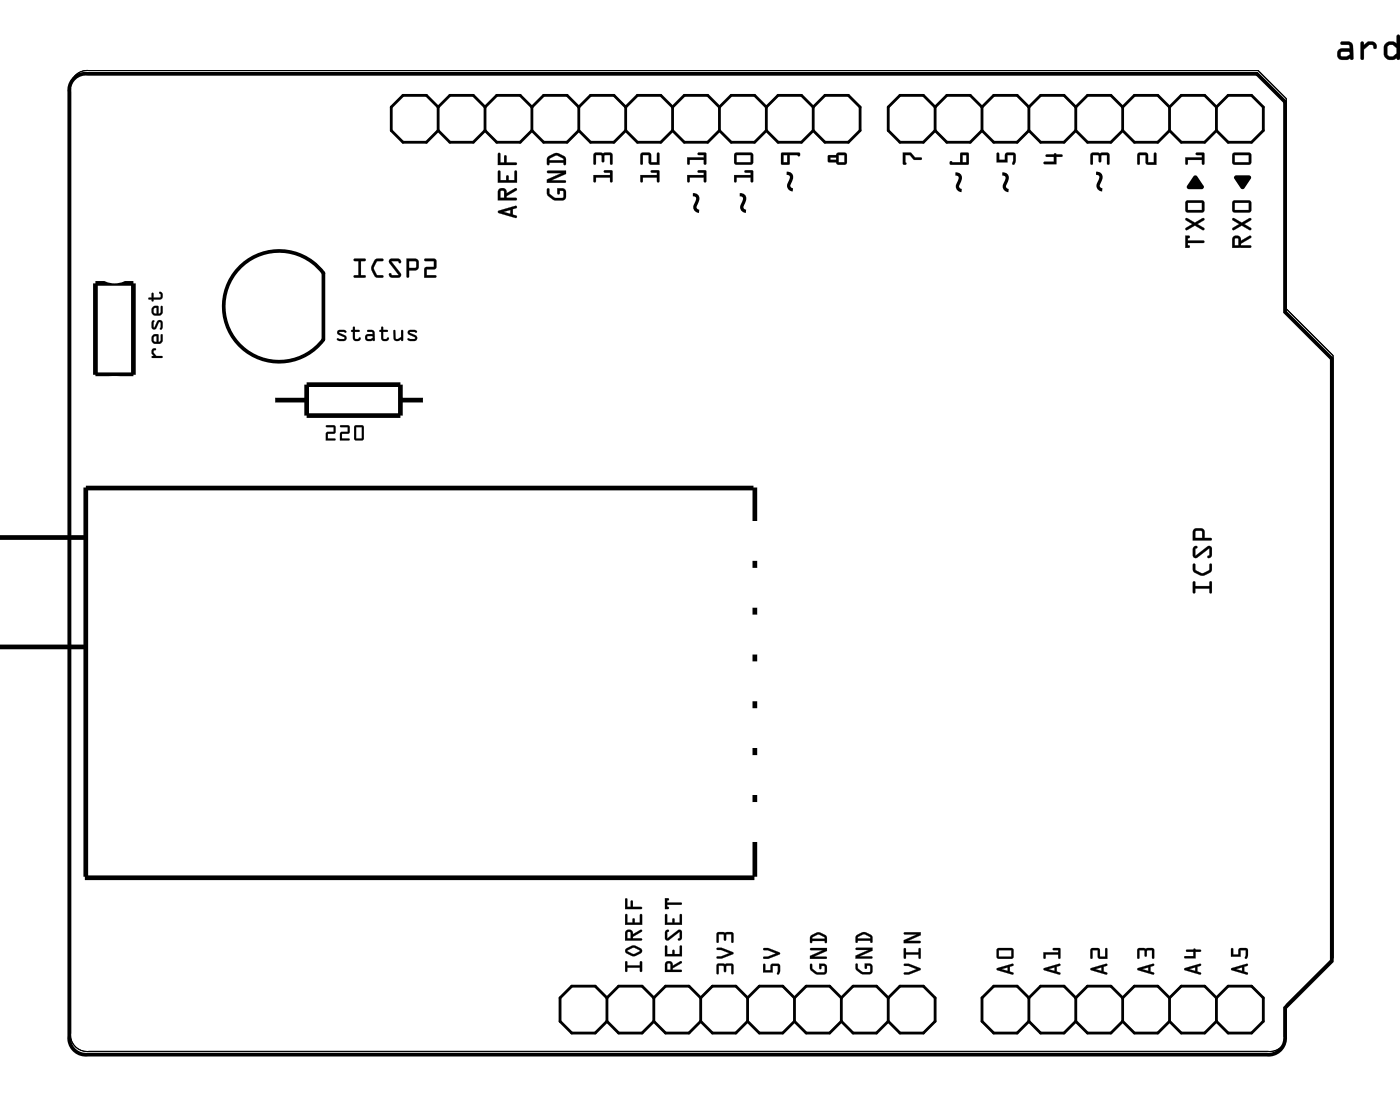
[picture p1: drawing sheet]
<svg xmlns="http://www.w3.org/2000/svg" width="76mm" height="61mm" viewBox="0 0 76 61" stroke-linecap="round" stroke-linejoin="round" font-family="sans-serif">
<path d="M4 4.2a.9 .9 0 0 1 .8-.4h63.4l1.5 1.5v11.4l2.5 2.6v32.6l-2.5 2.5v1.6a.9 .9 0 0 1-1 1h-63.9a.9 .9 0 0 1-1-1v-51.2l.1-.3z" fill="none" stroke="#000" stroke-width=".05"/>
<g fill="#000">
<path d="M48.9 8.3h.4l.3 .2h.3v.1l-.4 .1-.2-.3h-.3l.1 .5h-.1zM54 8.3h.1v.4h.3l.1-.4h.4l.1 .4a.11 .11 0 0 1 0 .2 .11 .11 0 0 1-.2-.1l.1-.4h-.3v.4h-.6zM56.7 8.4l.5-.1 .4 .1-.4 .1v.4h-.6v-.1h.5v-.3h-.4zM59.1 8.3h.9l.1 .1v.5h-.1v-.5h-.3l-.1 .4-.1-.4h-.3v.5h-.1zM61.7 8.3h.4l.1 .1v.4h.3v-.5h.1v.6h-.5v-.5h-.4v.5zM64.7 9.5h.2l.3 .6v.1h-.9zM64.2 8.5h.9v-.1h-.3v-.1h.4v.6h-.1v-.2h-.7l-.1 .2zM66.9 9.5h.8l.1 .1-.5 .6-.4-.5z"/>
<path d="M8.3 18.9h.2l-.2 .2 .2 .2h.3v.1h-.6l.1-.1-.1-.2zM8.3 18.2l.3-.1v.4l.1-.1v-.3h.1v.4l-.2 .1h-.3l-.1-.2zM8.3 18.2v.3h.2v-.3zM8.3 17.4h.1l-.1 .3 .2-.3a.16 .16 0 0 1 .2-.1 .16 .16 0 0 1 .1 .2v.3h-.1v-.3l-.2 .3a.14 .14 0 0 1-.2 0 .14 .14 0 0 1-.1-.1zM8.3 16.6h.3v.4l.1-.1v-.3h.1v.4l-.2 .1h-.3l-.1-.2zM8.3 16.7v.2l.2 .1v-.3zM8.2 15.9h.1v.2h.4v-.3a.21 .21 0 0 1 .1 .2 .21 .21 0 0 1-.1 .2h-.4v.1l-.1-.1h-.2l.1-.1h.1z"/>
<path d="M8.3 18.9h.1l-.1 .2 .2 .2h.3v.1h-.6v-.1h.1l-.1-.2zM8.3 18.9l-.1 .3 .1 .1-.1 .1h.6v-.1h-.3l-.2-.2 .1-.2zM8.3 18.2l.3-.1v.4l.1-.1v-.3h.1v.4l-.2 .1h-.3l-.1-.2zM8.3 18.2l-.1 .2 .1 .2h.3l.2-.1v-.4h-.1v.4h-.1v-.4zM8.4 18.2l-.1 .3h.2v-.3zM8.3 18.2h.2v.3h-.2zM8.3 17.4h.1l-.1 .3 .2-.3a.17 .17 0 0 1 .2-.1 .17 .17 0 0 1 .1 .2l-.1 .4v-.1v-.3l-.2 .3h-.2l-.1-.1zM8.3 17.4l-.1 .3a.13 .13 0 0 0 .1 .1 .13 .13 0 0 0 .2 0l.2-.4v.4h.1v-.4h-.2l-.2 .4v-.4zM8.3 16.6h.3v.4l.1-.1v-.3h.1v.4l-.2 .1h-.3l-.1-.2zM8.3 16.6l-.1 .3 .1 .2h.3l.2-.1v-.4h-.1v.3l-.1 .1v-.4zM8.4 16.7l-.1 .2 .2 .1v-.3zM8.3 16.7h.2v.3l-.2-.1zM8.2 15.9h.1v.2h.4v-.1l-.1-.1 .1-.1a.22 .22 0 0 1 .1 .2 .22 .22 0 0 1-.1 .2h-.4v.1l-.1-.1h-.2l.1-.1h.1zM8.2 15.9v.2h-.1v.1h.1l.1 .1v-.1h.4a.22 .22 0 0 0 .1-.2 .22 .22 0 0 0-.1-.2v.3h-.4v-.2z"/>
<path d="M18.3 17.9h.4v.1h-.3l.3 .2a.17 .17 0 0 1 .1 .1 .17 .17 0 0 1-.2 .2l-.3-.1v-.1h.4l-.4-.2zM18.3 17.9v.2l.4 .2h-.4v.1h.4v-.2l-.3-.2h.3l.1-.1zM19.1 17.7h.1v.2h.3l-.3 .1v.3l.2 .1 .1-.1a.22 .22 0 0 1-.2 .2 .22 .22 0 0 1-.2-.2v-.3l-.1-.1h.1zM19.1 17.7v.2h-.1l.1 .1v.3a.22 .22 0 0 0 .2 .2 .22 .22 0 0 0 .2-.2h-.3v-.3l.3-.1h-.3v-.2zM19.9 17.9h.3l.1 .1v.5h-.4a.2 .2 0 0 1-.1-.2 .2 .2 0 0 1 .1-.2h.3v-.1h-.3zM19.9 17.9v.1h.3v.1h-.3a.19 .19 0 0 0-.1 .2 .19 .19 0 0 0 .1 .2h.4v-.5l-.1-.1zM19.9 18.2v.2l.3-.1v-.1zM19.9 18.2h.3v.1l-.3 .1zM20.7 17.7h.1v.2h.2l-.2 .1v.3l.1 .1 .1-.1h.1a.22 .22 0 0 1-.2 .2 .22 .22 0 0 1-.3-.2l.1-.3-.2-.1h.2zM20.7 17.7v.2h-.1l.1 .1v.3a.22 .22 0 0 0 .2 .2 .22 .22 0 0 0 .2-.2h-.3v-.3l.2-.1h-.2l-.1-.2zM21.3 17.9h.1v.4l.2 .1 .1-.1v-.4h.1v.6l-.1-.1a.24 .24 0 0 1-.4-.1zM21.3 17.9l.1 .5 .2 .1 .1-.1 .1 .1v-.6h-.1v.4l-.2 .1-.1-.5zM22.1 17.9h.4l.1 .1h-.4l.3 .2a.17 .17 0 0 1 .1 .1 .17 .17 0 0 1-.2 .2l-.3-.1v-.1h.4l-.4-.2zM22.1 17.9v.2l.4 .2h-.4v.1h.5v-.2l-.4-.2h.3l.1-.1z"/>
<path d="M18.3 17.9h.4v.1h-.3l.3 .2a.16 .16 0 0 1 .1 .1 .16 .16 0 0 1-.2 .2l-.3-.1v-.1h.4l-.4-.2zM19.1 17.7h.1v.2h.3l-.3 .1v.4l.3-.1a.21 .21 0 0 1-.2 .2 .21 .21 0 0 1-.2-.2v-.3l-.1-.1h.1zM19.9 17.9h.3l.1 .1v.5h-.4a.19 .19 0 0 1-.1-.2 .19 .19 0 0 1 .1-.2h.3v-.1h-.3zM19.9 18.2v.2l.3-.1v-.1zM20.7 17.7h.1v.2h.2l-.2 .1v.4l.3-.1a.21 .21 0 0 1-.2 .2 .21 .21 0 0 1-.2-.2v-.3l-.2-.1h.2zM21.3 17.9h.1l.1 .5 .2-.1v-.4h.1v.6l-.1-.1a.23 .23 0 0 1-.2 .1 .23 .23 0 0 1-.2-.2zM22.1 17.9h.4l.1 .1h-.4l.3 .2a.16 .16 0 0 1 .1 .1 .16 .16 0 0 1-.2 .2l-.3-.1v-.1h.4l-.4-.2z"/>
<path d="M19.2 14l.6 .1h-.2v.8h.2v.1h-.6v-.1h.2v-.8h-.2zM19.2 14v.1h.2v.8h-.2v.1h.6v-.1h-.3v-.8h.3zM20.3 14.1l.2-.1 .3 .1h-.1l-.3 .1-.1 .3 .1 .4h.3v.1h-.4l-.2-.3v-.2zM20.3 14.1l-.2 .4a.48 .48 0 0 0 .6 .5v-.1h-.3l-.2-.4 .2-.4h.3h.1zM21.1 14.1l.4-.1 .2 .1v.2l-.1-.1h-.4l.5 .6-.1 .2-.4 .1-.1-.2v-.1l.1 .1h.4l-.5-.6zM21.1 14.1v.2l.5 .6h-.4l-.1-.1v.1l.1 .1h.4l.1-.2-.5-.6 .3-.1 .2 .2v-.2l-.2-.1zM22 14h.6l.1 .2-.1 .4-.4 .1v.3l-.1 .1-.1-.1zM22 14l.1 1 .1-.4h.4l.1-.4-.1-.2zM22.2 14.1v.4h.3v-.3zM22.2 14.1l.3 .1v.3h-.3zM23 14h.5l.1 .1v.5h-.5v.3h.5v.1l-.6 .1v-.6h.5v-.4h-.5zM23 14v.1h.5v.4h-.5v.5h.6v-.1h-.5v-.3l.5-.1v-.4l-.1-.1z"/>
<path d="M19.2 14l.6 .1h-.2v.8h.2v.1h-.6v-.1h.2v-.8h-.2zM20.3 14.1h.5h-.1l-.3 .1-.2 .3 .2 .4h.3v.1a.47 .47 0 0 1-.6-.5zM21.1 14.1l.4-.1 .2 .1v.2l-.1-.2-.4 .1 .5 .6-.1 .2h-.4l-.1-.1v-.1l.1 .1h.4l-.5-.6zM22 14h.6l.1 .2-.1 .4-.4 .1-.1 .3h-.1zM22.2 14.1v.4h.3v-.3zM23 14h.5l.1 .1v.5h-.5v.3h.5v.1h-.6v-.5h.5v-.4h-.5z"/>
<path d="M27 11.4l1-.3v.2h-.2v.3l.2 .1v.1h-.1l-.9-.3zM27 11.4v.1l1 .3-.2-.2v-.3h.2l-.1-.2zM27.3 11.5l.3 .1v-.2zM27.3 11.5l.4-.1v.2zM27 10.2a.25 .25 0 0 1 .3 0 .25 .25 0 0 1 .1 .3l.6-.3v.1l-.6 .3v.1h.5l.1 .1-1 .1zM27 10.3v.6l1-.1-.1-.1h-.5v-.1l.6-.3v-.1l-.6 .3a.24 .24 0 0 0-.1-.3 .24 .24 0 0 0-.3 .1zM27.1 10.4v.3h.2v-.3zM27.1 10.3l.2 .1v.3h-.2zM27 9.3h.1v.5h.3l.1-.3 .1 .3h.3v-.5l.1-.1v.7h-1zM27 9.3v.6h1v-.7l-.1 .1v.5h-.3l-.1-.3-.1 .3h-.3v-.5zM27 8.3h.1v.5h.2l.1-.4 .1 .1-.1 .3h.5l.1 .1h-1zM27 8.3v.6h1l-.1-.1h-.5v-.4l-.1 .4h-.2v-.5z"/>
<path d="M27 11.4l1-.2v.1h-.2v.3l.2 .2-1-.3zM27.3 11.5l.3 .1v-.2zM27 10.3a.24 .24 0 0 1 .3-.1 .24 .24 0 0 1 .1 .3l.6-.3v.1l-.6 .3v.1h.5l.1 .1-1 .1zM27.1 10.3v.4h.2v-.3zM27 9.3h.1v.5h.3l.1-.3 .1 .3h.3v-.5l.1-.1v.7h-1zM27 8.3h.1v.5h.2l.1-.4v.4h.5l.1 .1h-1z"/>
<path d="M29.7 10.2h.1v.3l.3 .2h.4v-.4h-.2v.2h-.1v-.3l.4 .1 .1 .4-.2 .1a.65 .65 0 0 1-.9-.5zM29.7 9.3l1-.1v.2l-.8 .4h.7l.1 .1h-1.1v-.2l.8-.3h-.7zM29.7 8.5a.61 .61 0 0 1 .9 0l.1 .4h-.1l-.1-.1h-.7l-.1 .1zM29.8 8.6v.1h.7v-.1l-.4-.2z"/>
<path d="M29.6 10.2h.1l.1 .3 .2 .2h.5v-.3l-.2-.1v.2h-.1v-.3h.3l.2 .1v.4l-.2 .2h-.5l-.4-.3zM29.7 10.2v.4a.68 .68 0 0 0 .9 .1v-.4l-.1-.1h-.3v.3l.1-.2 .2 .1v.3h-.5l-.2-.2v-.3zM29.6 9.3l1.1-.1v.2l-.8 .4h.7l.1 .1h-1.1v-.2l.8-.3h-.7zM29.7 9.3v.1h.7l-.8 .3v.2h1.1l-.1-.1h-.7l.8-.4v-.2zM29.7 8.5l.4-.2h.2l.3 .2 .1 .4h-.2v-.1h-.7l-.1 .1-.1-.3zM29.7 8.5v.4l.1-.1h.7l.1 .1h.1l-.1-.4-.3-.2h-.3zM29.8 8.6v.1h.7v-.1l-.4-.2zM29.8 8.6l.3-.2 .4 .2v.1h-.7z"/>
<path d="M32.2 9.5h.9v-.1h-.3l-.1-.1 .4-.1 .1 .6h-.1v-.2h-.8v.2l-.1 .1zM32.2 8.3h.9l.1 .1v.5h-.1v-.5h-.3l-.1 .4-.1-.4h-.3v.5h-.1z"/>
<path d="M32.1 9.5h1v-.1h-.3l-.1-.1 .4-.1 .1 .6h-.2l.1-.2h-.8v.2l-.1 .1zM32.2 9.5v.4l.1-.1v-.2h.8v.2h.1l-.1-.6-.4 .1h.1h.3v.2zM32.2 8.3h.9l.1 .1v.5h-.2l.1-.5h-.3l-.1 .4-.1-.4h-.3v.5h-.1zM32.2 8.3v.6h.1v-.5h.3l.1 .4 .1-.4h.3v.5h.1v-.5l-.1-.1z"/>
<path d="M34.7 9.5h.9v-.1h-.3v-.1l.4-.1v.6h-.1v-.2h-.8v.2l-.1 .1zM34.7 8.3h.5l.1 .1v.4h.3v-.5h.1v.6h-.5l-.1-.5h-.3v.5h-.1z"/>
<path d="M34.7 9.5h.9v-.1h-.3v-.1l.4-.1v.6h-.1v-.2h-.8v.2l-.1 .1zM34.7 9.5v.4l.1-.1v-.2h.8v.2h.1v-.6l-.4 .1h.3v.2zM34.7 8.3h.5l.1 .1v.4h.3v-.5h.1v.6h-.5l-.1-.5h-.3v.5h-.1zM34.7 8.3v.6h.1v-.5h.3l.1 .5h.5v-.6h-.1v.5h-.3l-.1-.5z"/>
<path d="M37.2 9.5h.9v-.1h-.3v-.1l.4-.1 .1 .6h-.2v-.2h-.7v.2l-.1 .1zM37.2 8.5h.9v-.1h-.3v-.1h.4l.1 .6h-.2v-.2h-.7v.2h-.1z"/>
<path d="M37.2 9.5h.9v-.1h-.3v-.1l.4-.1 .1 .6h-.2v-.2h-.7v.2l-.1 .1zM37.2 9.5l.1 .4 .1-.1v-.2h.7v.2h.2l-.1-.6-.4 .1h.3v.2zM37.2 8.5h.9v-.1h-.3v-.1h.4l.1 .6h-.2v-.2h-.7v.2h-.1zM37.2 8.5l.1 .4h.1v-.2h.7v.2h.2l-.1-.6h-.4v.1h.3v.1z"/>
<path d="M39.8 9.5h.9v-.1h-.3l-.1-.1 .5-.1v.6h-.1v-.2h-.8v.2l-.1 .1zM39.8 8.3h.9l.1 .1v.4l-.1 .1h-.8l-.1-.1zM39.9 8.4v.4h.8v-.4z"/>
<path d="M39.8 9.5h.9v-.1h-.3l-.1-.1 .5-.1v.6h-.1v-.2h-.8v.2l-.1 .1zM39.8 9.5v.4l.1-.1v-.2h.8v.2h.1v-.6l-.5 .1h.1h.3v.2zM39.8 8.3h.9l.1 .1v.4l-.1 .1h-.8l-.1-.1zM39.8 8.3v.5l.1 .1h.8l.1-.1v-.4l-.1-.1zM39.9 8.4v.4h.8v-.4zM39.9 8.4h.8v.4h-.8z"/>
<path d="M42.3 8.3h1v.1v.1l-.5-.1v.5h-.4h-.1zM42.4 8.4v.4h.2v-.4z"/>
<path d="M42.3 8.3h1l.1 .1-.1 .1-.1-.1h-.4v.5h-.4h-.1zM42.3 8.3l.1 .6h.4v-.5l.5 .1v-.1v-.1zM42.4 8.4v.4h.2v-.4zM42.4 8.4h.3v.4h-.3z"/>
<path d="M44.9 8.4h.4l.1-.1h.4l.1 .1v.4l-.5 .1-.1-.1h-.4zM45.4 8.4v.4h.3v-.4zM45 8.5v.2h.3v-.2z"/>
<path d="M44.9 8.4h.4l.1-.1h.4l.1 .1v.4l-.5 .1-.1-.1h-.4zM44.9 8.4v.4h.4l.1 .1 .5-.1v-.4l-.1-.1h-.4l-.1 .1zM45.4 8.4v.4h.3v-.4zM45.4 8.4h.4v.4h-.4zM45 8.5v.2h.3v-.2zM45 8.5h.3v.2h-.3z"/>
<path d="M48.9 8.3h.4l.3 .2h.3v.1l-.4 .1-.2-.3h-.3l.1 .5h-.1zM48.9 8.3l.1 .6h.1l-.1-.5h.3l.2 .3 .4-.1v-.1h-.3l-.3-.2z"/>
<path d="M51.5 8.7l.5 .1v-.5h.5l-.1 .6h-.9zM52.2 8.4v.4h.2v-.4z"/>
<path d="M51.5 8.7l.5 .1v-.5h.5l-.1 .6h-.9zM51.5 8.8v.1h.9l.1-.6h-.5v.5zM52.2 8.4v.4h.2v-.4zM52.1 8.4h.3v.4h-.3z"/>
<path d="M54 8.3h.1v.4h.3l.1-.4h.4l.1 .1v.5h-.2l.1-.5h-.3v.4h-.6zM54 8.3v.5h.6v-.4h.3l-.1 .4a.11 .11 0 0 0 .2 .1 .11 .11 0 0 0 0-.2l-.1-.4h-.4v.4h-.4v-.4z"/>
<path d="M56.7 8.4h.4l.1-.1 .4 .1-.4 .1v.4h-.6v-.1h.5v-.3h-.4zM56.7 8.4v.1h.4v.3h-.5v.1h.6v-.4l.4-.1-.4-.1z"/>
<path d="M59.1 8.3h.9l.1 .1v.5h-.1v-.5h-.3l-.1 .4-.1-.4h-.3v.5h-.1zM59.1 8.3v.6h.1v-.5h.3l.1 .4 .1-.4h.3v.5h.1v-.5l-.1-.1z"/>
<path d="M61.7 8.3h.4l.1 .1v.4h.3v-.5h.1l.1 .6h-.6v-.5h-.4l.1 .5h-.1zM61.7 8.3v.6v-.5h.4v.5h.5v-.6h-.1v.5h-.3l-.1-.5z"/>
<path d="M64.2 12.8h.3l-.1 .2h.8v.1l-.8 .1 .1 .2h-.3zM64.2 11.8l.5 .3 .5-.3v.1l-.3 .2 .3 .3-.1 .1-.4-.3-.4 .3v-.2l.3-.2-.3-.2zM64.3 10.9h.9l.1 .1-.1 .4-.1 .1h-.8l-.1-.1zM64.4 11v.4h.7v-.4z"/>
<path d="M64.2 12.8h.3l-.1 .2h.8l.1 .1-.9 .1 .1 .2h-.3zM64.2 12.8v.6h.3l-.2-.1v-.1l.9-.1v-.1h-.9v-.1l.2-.1zM64.2 11.8l.5 .3 .5-.3v.1l-.3 .2 .4 .3-.2 .1-.4-.3-.4 .3-.1-.2 .4-.2-.4-.2zM64.2 11.8l.1 .1 .3 .2-.3 .2v.2l.4-.3 .4 .3 .1-.1-.3-.3 .3-.2v-.1l-.5 .3zM64.3 10.9h.9l.1 .1-.1 .4-.1 .1h-.8l-.1-.1zM64.3 10.9l-.1 .5 .1 .1h.8l.1-.1v-.4v-.1zM64.4 11v.4h.7v-.4zM64.3 11h.8v.4h-.8z"/>
<path d="M64.2 8.5h.9v-.1h-.3v-.1h.4l.1 .6h-.2v-.2h-.7v.2h-.1zM64.2 8.5l.1 .4v-.2h.8v.2h.1v-.6h-.4v.1h.3v.1z"/>
<path d="M66.8 8.3h.9l.1 .1v.4l-.1 .1h-.9v-.1zM66.9 8.4v.4h.8v-.4z"/>
<path d="M66.8 8.3h.9l.1 .1v.4l-.1 .1h-.9v-.1zM66.8 8.3v.5v.1h.9l.1-.1v-.4l-.1-.1zM66.9 8.4v.4h.8v-.4zM66.9 8.4h.8v.4h-.8z"/>
<path d="M66.8 12.8a.24 .24 0 0 1 .3 0 .24 .24 0 0 1 .1 .2l.5-.2 .1 .1-.6 .3v.1h.5l.1 .1h-1zM66.9 12.9v.4h.2v-.4zM66.8 11.8l.5 .3 .4-.3 .1 .1-.4 .2 .4 .3-.1 .1-.4-.3-.5 .3v-.2l.3-.2-.3-.2zM66.8 10.9h.9l.1 .1v.4l-.1 .1h-.9v-.1zM66.9 11v.4h.8v-.4z"/>
<path d="M66.8 12.8a.25 .25 0 0 1 .3 0 .25 .25 0 0 1 .1 .2l.6-.2v.1l-.6 .3v.1h.5l.1 .1h-1zM66.8 12.8v.6h1l-.1-.1h-.5v-.1l.6-.3-.1-.1-.5 .3a.24 .24 0 0 0-.1-.3 .24 .24 0 0 0-.3 0zM66.9 12.9v.4h.2v-.4zM66.9 12.9h.2v.4h-.2zM66.8 11.8l.5 .3 .5-.3v.1l-.4 .2 .4 .3-.1 .1-.4-.3-.5 .3v-.2l.3-.2-.3-.2zM66.8 11.8v.1l.4 .2-.4 .2v.2l.5-.3 .4 .3 .1-.1-.4-.3 .4-.2-.1-.1-.4 .3zM66.8 10.9h.9l.1 .1v.4l-.1 .1h-.9v-.1zM66.8 10.9v.5v.1h.9l.1-.1v-.4l-.1-.1zM66.9 11v.4h.8v-.4zM66.9 11h.8v.4h-.8z"/>
<path d="M4 4.2l.3-.3 .4-.1h63.5l1.5 1.5v11.4l2.5 2.6v32.6l-2.5 2.5v1.6a.89 .89 0 0 1-1 1h-63.9a.89 .89 0 0 1-1-1v-51.2v-.3zM4 4.2l-.1 .3-.1 .3v51.4a.9 .9 0 0 0 1 .8h64.1a.9 .9 0 0 0 .8-1v-1.6l2.5-2.5v-32.6l-2.5-2.6v-11.4l-1.5-1.5h-63.4a.9 .9 0 0 0-.8 .4z"/>
<path d="M72.6 2.3l.4-.1 .2 .1 .1 .9a.09 .09 0 0 1-.1 .1 .09 .09 0 0 1-.1-.1l-.4 .1a.32 .32 0 0 1-.3-.4 .32 .32 0 0 1 .3-.3h.4v-.2h-.4zM72.7 2.3v.1l.4 .1v.1h-.4a.31 .31 0 0 0-.2 .3 .31 .31 0 0 0 .2 .3l.5-.1 .1 .1v-.7l-.2-.2zM72.7 2.8v.3h.2l.2-.1v-.2zM72.6 2.8h.5v.2l-.2 .1h-.2zM73.7 2.3h.2v.1l.2-.1a.33 .33 0 0 1 .3 0 .33 .33 0 0 1 .2 .3 .14 .14 0 0 1-.2 0 .14 .14 0 0 1 0-.2h-.2l-.3 .3v.5a.1 .1 0 0 1-.1 .1 .1 .1 0 0 1-.1-.1zM73.7 2.3l.1 .9h.1v-.5l.3-.3h.2l.1 .2a.23 .23 0 0 0 0-.2 .23 .23 0 0 0-.2-.1h-.2l-.2 .2v-.2zM75.1 2.4l.2-.2 .4 .2v-.4a.1 .1 0 0 1 .1-.1 .1 .1 0 0 1 .1 .1v1.2a.11 .11 0 0 1-.2 .1 .1 .1 0 0 1 0-.2l-.3 .2-.3-.2-.1-.2zM75.1 2.3l-.1 .3 .1 .5 .2 .1h.2l.2-.1v.1h.1v-1.3h-.1v.5l-.2-.1zM75.2 2.5v.5l.1 .1 .2-.1 .2-.1-.1-.3-.1-.2zM75.2 2.5l.3-.1 .2 .2v.3l-.2 .2-.3-.1zM75.9 2.2v1.1zM75.9 2.3v.9zM75.9 2.2v1.1zM75.9 2.3v.9zM75.9 1.8v.3zM75.9 1.8v.2zM75.9 2.2v1.1zM75.9 2.3v.9zM75.9 2.2v1.1zM75.9 2.3v.9zM75.9 2.4v.7zM75.9 2.4v.7zM75.9 2.2v1.1zM75.9 2.3v.9zM75.9 2.2v1.1zM75.9 2.3v.9zM75.9 2.2v1.1zM75.9 2.3v.9zM75.9 2.4v.7zM75.9 2.4v.7z"/>
<path d="M72.6 2.3h.5l.2 .2v.7h-.2h-.4a.31 .31 0 0 1-.3-.3 .31 .31 0 0 1 .3-.3h.4v-.1l-.4-.1zM72.7 2.8v.3h.2l.2-.1v-.2zM73.7 2.3h.2v.1l.2-.1a.33 .33 0 0 1 .3 0 .33 .33 0 0 1 .2 .3 .12 .12 0 0 1-.2 0 .12 .12 0 0 1 0-.1l-.2-.1-.3 .3v.5h-.1zM75.1 2.4l.2-.1 .4 .1v-.5h.1v1.3h-.1v-.1l-.4 .1-.2-.1-.1-.2zM75.2 2.5v.5l.3 .1 .2-.2v-.3l-.2-.2zM75.9 2.3v.9zM75.9 2.3v.9zM75.9 1.8v.3zM75.9 2.3v.9zM75.9 2.3v.9zM75.9 2.4v.7zM75.9 2.3v.9zM75.9 2.3v.9zM75.9 2.3v.9zM75.9 2.4v.7z"/>
<path d="M17.7 23l.5 .1v.4h-.4v.3h.3v.1h-.5l.1-.5h.4v-.3h-.4zM17.7 23.1h.4v.3h-.4v.5h.4v-.1h-.3v-.3h.3l.1-.4zM18.4 23l.5 .1v.4h-.4v.3h.4v.1h-.5v-.5h.4v-.3h-.4zM18.4 23.1h.1h.3v.3h-.3l-.1 .5h.5v-.1h-.4v-.3h.4v-.4zM19.2 23.1l.4-.1 .1 .1v.7l-.1 .1-.4-.1zM19.2 23.1v.7h.4l.1-.7zM19.3 23.1v.7h.3v-.7zM19.3 23.1h.3v.7h-.3z"/>
<path d="M17.7 23.1h.5l-.1 .4h-.3v.3h.3v.1h-.4v-.5h.4v-.3h-.4zM18.4 23.1h.5v.4h-.4v.3h.4v.1h-.5l.1-.5h.3v-.3h-.3zM19.2 23.1h.5l-.1 .8-.4-.1zM19.3 23.1v.7h.3v-.7z"/>
<path d="M64.6 31.5h.2v.3h.7v-.3h.1l.1 .6h-.2v-.2h-.7v.2h-.1zM64.6 30.6h.2v.3l.3 .2 .4-.2v-.3h.2a.47 .47 0 0 1-.6 .6l-.4-.2zM64.7 29.6h.2l-.1 .2v.3l.6-.5h.2l.1 .1-.1 .4-.1 .1h-.1l.1-.1v-.4l-.6 .5h-.2l-.1-.1zM64.7 28.7l.4-.1 .1 .1 .1 .4 .3 .1h.1l-1.1 .1zM64.8 28.8v.3h.3v-.3z"/>
<path d="M64.6 31.5h.2v.3h.7v-.3h.1l.1 .6h-.2v-.2h-.7v.2h-.1zM64.6 31.5l.1 .6 .1-.2h.7v.2h.1v-.6h-.1v.3h-.7l-.1-.3zM64.6 30.5l.2 .1v.3l.3 .2 .4-.2v-.3l.1-.1 .1 .4-.3 .2-.3 .1-.5-.2zM64.6 30.6l.1 .4 .4 .2a.48 .48 0 0 0 .5-.6h-.1v.3l-.4 .2-.3-.2-.1-.3zM64.7 29.6h.2l-.1 .2v.3l.6-.5h.2l.1 .1-.1 .4-.1 .1h-.1l.1-.1v-.4l-.6 .5h-.2l-.1-.1zM64.7 29.6l-.1 .5 .1 .1h.2l.6-.5v.4l-.1 .1h.1l.1-.1v-.4v-.1h-.2l-.6 .5v-.3l.1-.2zM64.7 28.7l.4-.1 .2 .1v.4h.3l.1 .1-1.1 .1zM64.7 28.7l-.1 .6 1-.1h-.3l-.1-.5-.1-.1zM64.8 28.8v.3h.3v-.3zM64.8 28.8h.3v.4h-.3z"/>
<path d="M33.9 52.1h.1v.2h.7v-.2l.1 .5h-.1v-.2h-.7v.2l-.1 .1zM33.9 51.4l.5-.2 .3 .2 .1 .2-.5 .2-.4-.2zM34 51.5l.3 .2 .4-.2-.4-.2zM33.9 50.4a.22 .22 0 0 1 .3 0 .22 .22 0 0 1 .1 .2l.4-.2 .1 .1-.5 .3h.4l.1 .1-.9 .1zM34 50.5v.3h.2v-.3zM33.9 49.5l.1 .1v.4h.3v-.2l.1 .2h.3v-.4v-.1l.1 .6h-.9zM33.9 48.7h.1v.4h.2v-.3l.1 .3h.4l.1 .1-.9 .1z"/>
<path d="M33.9 52.1h.1v.2h.7v-.2h.1v.5h-.1v-.2h-.7v.2l-.1 .1zM33.9 52.1v.5l.1-.2h.7v.2h.1l-.1-.5v.2h-.7v-.2zM33.9 51.4l.5-.2 .3 .2 .1 .2-.3 .2h-.2l-.4-.2zM33.9 51.4v.2l.4 .2 .5-.2-.1-.2-.3-.2zM34 51.5l.3 .2 .4-.2-.4-.2zM34 51.5l.3-.2 .4 .2-.4 .2zM33.9 50.4a.22 .22 0 0 1 .3 0 .22 .22 0 0 1 .1 .2l.5-.2v.1l-.5 .3h.4l.1 .1-.9 .1zM33.9 50.4v.6l.9-.1-.1-.1h-.4l.5-.3-.1-.1-.4 .2a.21 .21 0 0 0-.1-.2 .21 .21 0 0 0-.3 0zM34 50.5v.3h.2v-.3zM34 50.5h.2v.3h-.2zM33.9 49.5l.1 .1v.4h.3v-.3l.1 .3h.3v-.4l.1-.1v.6h-.9zM33.9 49.5v.6h.9l-.1-.6v.1v.4h-.3l-.1-.2v.2h-.3v-.4zM33.9 48.7h.1v.4h.2v-.3l.1 .3h.4l.1 .1-.9 .1zM33.9 48.7v.6l.9-.1-.1-.1h-.4l-.1-.3v.3h-.2v-.4z"/>
<path d="M36.1 52.1a.22 .22 0 0 1 .2 0 .22 .22 0 0 1 .1 .2l.5-.2v.1l-.5 .3h.5v.1l-.9 .1zM36.2 52.2l-.1 .3h.2v-.3zM36 51.2l.1 .1v.4h.3l.1-.2v.2h.3v-.4l.1-.1v.6h-.9zM36.1 50.4h.1l-.1 .1 .1 .3 .7-.4v.1v.4h-.2l.1-.1v-.3l-.7 .4-.1-.1zM36 49.5l.1 .1v.4h.3l.1-.2v.2h.3v-.4l.1-.1v.6h-.9zM36 48.7h.2l-.1 .2h.8v.1h-.8l.1 .2-.2 .1z"/>
<path d="M36.1 52.1a.22 .22 0 0 1 .2 0 .22 .22 0 0 1 .1 .2l.5-.2v.1l-.5 .3h.5v.1l-.9 .1zM36.1 52.1l-.1 .6 .9-.1v-.1h-.5l.5-.3v-.1l-.5 .2a.21 .21 0 0 0-.1-.2 .21 .21 0 0 0-.2 0zM36.2 52.2l-.1 .3h.2v-.3zM36.2 52.2h.1v.3h-.2zM36 51.2l.1 .1v.4h.3l.1-.3v.3h.3v-.4l.1-.1 .1 .6h-1zM36 51.2v.6h.9v-.6l-.1 .1v.4h-.3v-.2l-.1 .2h-.3v-.4zM36.1 50.4h.1v.1v.3l.5-.4h.2l.1 .1-.1 .4h-.1h-.1l.1-.1v-.3l-.6 .4-.1 .1-.1-.2zM36.1 50.4l-.1 .4 .1 .1h.1l.6-.4v.3l-.1 .1h.2v-.4v-.1l-.7 .4-.1-.3 .1-.1zM36 49.5l.1 .1v.4h.3l.1-.3v.3h.3v-.4l.1-.1 .1 .6h-1zM36 49.5v.6h.9v-.6l-.1 .1v.4h-.3v-.2l-.1 .2h-.3v-.4zM36 48.7h.2l-.1 .2h.8v.1h-.8l.1 .2-.2 .1zM36 48.7v.6l.2-.1-.1-.2h.8v-.1h-.8l.1-.2z"/>
<path d="M38.9 52.2h.8v.5h-.1v-.4h-.2l-.1 .4-.1-.4h-.3v.4v.1zM38.8 51.4l.3-.1 .6 .3v.1l-.6 .2h-.2v-.1l.6-.2-.6-.1zM38.9 50.5h.8v.5h-.1v-.4h-.2l-.1 .4-.1-.4h-.3v.4v.1z"/>
<path d="M38.9 52.2h.8v.1v.5h-.1v-.5h-.2l-.1 .4-.1-.4h-.3v.4v.1zM38.9 52.2v.6v-.1v-.4h.3l.1 .4 .1-.4h.2v.4h.1v-.5zM38.8 51.4l.3-.1 .6 .3v.1l-.6 .2h-.2v-.1l.6-.2-.6-.1zM38.8 51.4l.1 .1 .6 .1-.6 .2v.1h.2l.6-.2v-.1l-.6-.3zM38.9 50.5h.8v.1v.4h-.1v-.4h-.2l-.1 .4-.1-.4h-.3v.4v.1zM38.9 50.5v.6v-.1v-.4h.3l.1 .4 .1-.4h.2v.4h.1v-.5z"/>
<path d="M41.4 52.2h.1v.4h.2l.1-.4h.4l.1 .4a.1 .1 0 0 1-.1 .1 .1 .1 0 0 1-.1 0v-.4h-.2v.4h-.6zM41.4 51.4h.2l.6 .2 .1 .1-.7 .2h-.2v-.1l.6-.1-.6-.2z"/>
<path d="M41.4 52.2h.1v.4h.2l.1-.4h.4l.1 .1-.1 .5-.1-.1v-.4h-.2v.4h-.6zM41.4 52.2l-.1 .5h.6v-.4h.2v.4a.1 .1 0 0 0 .1 0 .1 .1 0 0 0 .1-.1l-.1-.4-.4 .1-.1 .3h-.2v-.3zM41.4 51.4h.2l.6 .2 .1 .1-.7 .3-.2-.1v-.1l.6-.1-.6-.2zM41.4 51.4v.1l.7 .2-.7 .1v.1h.2l.6-.2v-.1l-.6-.2z"/>
<path d="M43.9 52.2h.1v.3l.3 .2 .4-.1-.1-.3h-.1v.2h-.1v-.3l.3 .1 .1 .3-.1 .2a.58 .58 0 0 1-.8-.5zM43.9 51.4h.9v.1l-.7 .3h.6l.1 .1h-.9v-.1l.7-.3h-.7zM43.9 50.7a.54 .54 0 0 1 .8 0v.4v-.1h-.7l-.1 .1zM44 50.8v.1h.7l-.4-.3z"/>
<path d="M43.9 52.2h.1v.3l.2 .2h.4l.1-.3-.2-.1v.2h-.1v-.3h.3l.1 .1v.4l-.2 .1h-.4l-.3-.3zM43.9 52.2l.1 .4a.61 .61 0 0 0 .8 .1v-.4l-.1-.1h-.3v.3l.1-.2 .2 .1-.1 .3h-.4l-.2-.2v-.2zM43.9 51.4h.9v.1l-.7 .3h.6l.1 .1-.9 .1v-.2l.7-.3h-.7zM43.9 51.4v.1h.7l-.7 .3v.1h.9l-.1-.1h-.6l.7-.3v-.1zM43.9 50.7l.4-.2h.2l.3 .2v.4h-.1v-.1h-.7l-.1 .1zM43.9 50.7v.4l.1-.1h.7v.1h.1v-.4l-.3-.2h-.3zM44 50.8v.1h.7l-.4-.3zM44 50.8l.3-.2 .4 .2v.1h-.7z"/>
<path d="M46.4 52.2h.1v.3l.3 .2 .3-.1v-.3h-.1v.2h-.1l-.1-.3 .4 .1 .1 .3-.1 .2a.58 .58 0 0 1-.9-.5zM46.4 51.4l.9-.1v.2l-.7 .3h.6l.1 .1h-1v-.1l.8-.3h-.7zM46.4 50.7a.54 .54 0 0 1 .8 0v.4l-.1-.1h-.6l-.1 .1zM46.5 50.8h.6l-.3-.2z"/>
<path d="M46.4 52.2h.1v.3l.2 .1 .4 .1v-.3l-.1-.1v.2h-.1l-.1-.3h.4l.1 .1v.4l-.2 .1h-.4l-.3-.3zM46.4 52.2v.4a.61 .61 0 0 0 .9 .1v-.4l-.1-.1h-.4l.1 .3 .1-.2 .2 .1-.1 .3-.4-.1-.2-.1v-.3zM46.4 51.4l.9-.1v.2l-.7 .3h.6l.1 .1h-1v-.1l.8-.3h-.7zM46.4 51.4v.1h.7l-.8 .3v.1h1l-.1-.1h-.6l.7-.3v-.2zM46.4 50.7l.3-.2h.2l.3 .2 .1 .3-.1 .1-.1-.1h-.6l-.1 .1zM46.4 50.7v.4l.1-.1h.7v.1l.1-.1-.1-.3-.3-.2h-.2zM46.5 50.8h.6l-.3-.2zM46.5 50.8l.3-.2 .3 .1 .1 .2h-.7z"/>
<path d="M49 52.2h.2l.6 .2 .1 .1-.7 .3h-.2v-.1l.7-.2-.7-.2zM49 51.4h.1v.2h.7v-.2l.1 .5h-.1v-.2h-.7v.2h-.1zM49 50.5h.9v.2l-.7 .3h.6l.1 .1h-.9v-.2l.7-.3h-.7z"/>
<path d="M49 52.2h.2l.6 .2 .1 .1-.7 .3h-.2v-.1l.7-.2-.7-.2zM49 52.2v.1l.7 .2-.7 .2v.1h.2l.7-.3-.1-.1-.6-.2zM49 51.4h.1v.2h.7v-.2l.1 .5h-.1v-.2h-.7v.2h-.1zM49 51.4v.5l.1-.2h.7v.2h.1l-.1-.5v.2h-.7v-.2zM49 50.5h.9v.2l-.7 .3h.6l.1 .1h-.9v-.2l.7-.3h-.7zM49 50.5v.1h.7l-.7 .3v.2h.9l-.1-.1h-.6l.7-.3v-.2z"/>
<path d="M54 52.5l.9-.3v.1l-.2 .1v.2l.2 .2-.9-.2zM54 52.5v.1l.9 .2-.2-.2v-.2l.2-.1v-.1zM54.3 52.5l.3 .1v-.2zM54.2 52.5l.4-.1v.2zM54 51.4h.8l.1 .1v.4l-.1 .1-.7-.1-.1-.1zM54 51.4v.4l.1 .1h.7h.1l-.1-.5zM54.1 51.5v.3h.7v-.3zM54.1 51.5h.7v.3h-.7z"/>
<path d="M54 52.5l.9-.3v.1l-.2 .1v.2l.2 .2-.9-.2zM54.3 52.5l.3 .1v-.2zM54 51.4h.8l.1 .5h-.1h-.7l-.1-.1zM54.1 51.5v.3h.7v-.3z"/>
<path d="M56.5 52.5l.9-.3v.1l-.1 .1v.2l.2 .2-.9-.2zM56.6 52.5v.1l.8 .2-.2-.2v-.2l.2-.1v-.1zM56.8 52.5l.3 .1v-.2zM56.8 52.5l.3-.1v.2zM56.5 51.6h.8v-.1h-.2l-.1-.1h.4l.1 .5h-.2v-.2h-.6v.2h-.1zM56.5 51.6l.1 .3v-.2h.7v.2h.1v-.5h-.4l.1 .1h.2v.1z"/>
<path d="M56.5 52.5l.9-.3v.1l-.1 .1v.2l.1 .2-.8-.2zM56.8 52.5l.3 .1v-.2zM56.5 51.6h.8v-.1h-.2l-.1-.1h.4v.5h-.1v-.2h-.6l-.1 .2z"/>
<path d="M59.1 52.5l.9-.3v.1l-.2 .1v.2l.2 .2-.9-.2zM59.1 52.5v.1l.9 .2-.2-.2v-.2l.2-.1-.1-.1zM59.3 52.5l.4 .1v-.2zM59.3 52.5l.4-.1v.2zM59.1 51.4h.4l.1 .4h.3v-.4h.1v.6l-.5-.1v-.4h-.3v.4h-.1zM59.1 51.4v.5h.1v-.4h.3v.4h.5v-.5h-.1v.4h-.3l-.1-.4z"/>
<path d="M59.1 52.5l.9-.3v.1l-.2 .1v.2l.2 .2-.9-.2zM59.3 52.5l.4 .1v-.2zM59.1 51.4h.4l.1 .4h.3v-.4h.1v.5h-.5v-.4h-.3v.4h-.1z"/>
<path d="M61.6 52.5l.9-.3v.1l-.2 .1v.2l.2 .2-.8-.2zM61.6 52.5l.1 .1 .8 .2-.2-.2v-.2l.2-.1v-.1zM61.9 52.5l.3 .1v-.2zM61.9 52.5l.3-.1v.2zM61.6 51.4h.9v.1v.4h-.1v-.4h-.2l-.1 .3-.1-.3h-.3v.4h-.1zM61.7 51.4v.5v-.4h.3l.1 .3v-.3h.3v.4h.1v-.5z"/>
<path d="M61.6 52.5l.9-.3v.1l-.2 .1v.2l.2 .2-.8-.2zM61.9 52.5l.3 .1v-.2zM61.6 51.4h.9v.5h-.1v-.4h-.3v.3l-.1-.3h-.3v.4h-.1z"/>
<path d="M64.2 52.5l.8-.3 .1 .1-.2 .1v.2l.2 .2-.9-.2zM64.2 52.5v.1l.9 .2-.2-.2v-.2l.2-.1-.1-.1zM64.4 52.5l.4 .1v-.2zM64.4 52.5l.4-.1v.2zM64.3 51.5l.4-.1 .4 .1-.3 .1v.3h-.6v-.1h.5v-.2h-.4zM64.3 51.5v.1h.4v.2h-.5v.1h.6v-.3l.3-.1-.4-.1z"/>
<path d="M64.2 52.5l.8-.3 .1 .1-.2 .1v.2l.2 .2-.9-.2zM64.4 52.5l.4 .1v-.2zM64.3 51.5l.4-.1 .4 .1-.3 .1v.3h-.6v-.1h.5v-.2h-.4z"/>
<path d="M66.7 52.5l.9-.3v.1l-.2 .1v.2l.2 .2-.9-.2zM66.7 52.5v.1l.9 .2-.2-.2v-.2l.2-.1v-.1zM67 52.5l.3 .1v-.2zM66.9 52.5l.4-.1v.2zM66.7 51.4h.1v.3h.3v-.3h.4l.1 .1v.4h-.2l.1-.4h-.3v.3h-.5zM66.7 51.4v.4h.5v-.3h.3v.4a.1 .1 0 0 0 .1 0 .1 .1 0 0 0 0-.2l-.1-.3h-.4v.3h-.3v-.3z"/>
<path d="M66.7 52.5l.9-.3v.1l-.2 .1v.2l.2 .2-.9-.2zM67 52.5l.3 .1v-.2zM66.7 51.4h.1v.3h.3v-.3h.4l.1 .3a.1 .1 0 0 1 0 .2 .1 .1 0 0 1-.2 0l.1-.4h-.3v.3h-.5z"/>
</g>
<path d="M5.2 15.4h2v4.9h-2zM-.1 29.1h4.7M-.1 35h4.7M4.6 26.4v21.1M4.7 26.4h36.1M14.8 21.7h1.8M16.6 20.8h5.1v1.7h-5.1zM21.7 21.7h1.3M40.9 26.4v21.1M4.6 47.6h36.3" fill="none" stroke="#000" stroke-width=".25"/>
<path d="M3.9 4.3a.9 .9 0 0 1 .9-.3h63.3l1.5 1.5v11.4l2.6 2.5v32.7l-2.6 2.5v1.5a.9 .9 0 0 1-1 1h-63.8a.9 .9 0 0 1-1-1v-51.1v-.4zM13.2 14.3a3 3 0 0 1 4.3 .5v3.6a3 3 0 0 1-4.5 .4 3 3 0 0 1 .2-4.5z" fill="none" stroke="#000" stroke-width=".2"/>
<g fill="none" stroke="#000" stroke-width=".15">
<path d="M23.7 5.8l-.6-.6h-1.3l-.6 .6v1.3l.6 .6h1.3l.6-.6M23.7 7.1l.7 .6h1.2l.7-.6M23.7 5.8v1.3M23.7 5.8l.7-.6h1.2l.7 .6M26.3 7.1l.6 .6h1.3l.6-.6M26.3 5.8l.6-.6h1.3l.6 .6M26.3 5.8v1.3M28.8 7.1l.7 .6h1.2l.7-.6M28.8 5.8l.7-.6h1.2l.7 .6M28.8 5.8v1.3M31.4 7.1l.6 .6h1.3l.6-.6M31.4 5.8l.6-.6h1.3l.6 .6"/>
<path d="M31.4 5.8v1.3M33.9 7.1l.6 .6h1.3l.6-.6M33.9 5.8l.6-.6h1.3l.6 .6M33.9 5.8v1.3M36.4 7.1l.7 .6h1.2l.7-.6M36.4 5.8l.7-.6h1.2l.7 .6M36.4 5.8v1.3M39 7.1l.6 .6h1.3l.6-.6M39 5.8l.6-.6h1.3l.6 .6M39 5.8v1.3M41.5 7.1l.7 .6h1.2l.7-.6M41.5 5.8l.7-.6h1.2l.7 .6"/>
<path d="M41.5 5.8v1.3M44.1 5.8l.6-.6h1.3l.6 .6v1.3l-.6 .6h-1.3l-.6-.6M44.1 5.8v1.3M50.7 5.8l-.7-.6h-1.2l-.7 .6v1.3l.7 .6h1.2l.7-.6M50.7 7.1l.6 .6h1.3l.6-.6M50.7 5.8l.6-.6h1.3l.6 .6M50.7 5.8v1.3M53.2 5.8v1.3M53.2 7.1l.6 .6h1.3l.6-.6M53.2 5.8l.6-.6h1.3l.6 .6M55.7 5.8v1.3M55.7 7.1l.7 .6h1.2l.7-.6"/>
<path d="M55.7 5.8l.7-.6h1.2l.7 .6M58.3 5.8v1.3M58.3 7.1l.6 .6h1.3l.6-.6M58.3 5.8l.6-.6h1.3l.6 .6M60.8 5.8v1.3M60.8 7.1l.7 .6h1.2l.7-.6M60.8 5.8l.7-.6h1.2l.7 .6M63.4 5.8v1.3M63.4 7.1l.6 .6h1.3l.6-.6M63.4 5.8l.6-.6h1.3l.6 .6M65.9 5.8v1.3M65.9 5.8l.6-.6h1.3l.6 .6v1.3l-.6 .6h-1.3l-.6-.6"/>
<path d="M32.9 54.1l-.7-.7h-1.2l-.7 .7v1.2l.7 .7h1.2l.7-.7M32.9 54.1l.6-.7h1.3l.6 .7M32.9 55.3l.6 .7h1.3l.6-.7M32.9 54.1v1.2M35.4 54.1l.7-.7h1.2l.7 .7M35.4 55.3l.7 .7h1.2l.7-.7M35.4 54.1v1.2M38 54.1l.6-.7h1.3l.6 .7M38 55.3l.6 .7h1.3l.6-.7M38 54.1v1.2M40.5 54.1l.6-.7h1.3l.6 .7M40.5 55.3l.6 .7h1.3l.6-.7"/>
<path d="M40.5 54.1v1.2M43 54.1l.7-.7h1.2l.7 .7M43 55.3l.7 .7h1.2l.7-.7M43 54.1v1.2M45.6 54.1l.6-.7h1.3l.6 .7M45.6 55.3l.6 .7h1.3l.6-.7M45.6 54.1v1.2M48.1 54.1l.7-.7h1.2l.7 .7v1.2l-.7 .7h-1.2l-.7-.7M48.1 54.1v1.2M55.7 54.1l-.6-.7h-1.3l-.6 .7v1.2l.6 .7h1.3l.6-.7M55.7 54.1l.7-.7h1.2l.7 .7M55.7 55.3l.7 .7h1.2l.7-.7"/>
<path d="M55.7 54.1v1.2M58.3 54.1l.6-.7h1.3l.6 .7M58.3 55.3l.6 .7h1.3l.6-.7M58.3 54.1v1.2M60.8 54.1l.7-.7h1.2l.7 .7M60.8 55.3l.7 .7h1.2l.7-.7M60.8 54.1v1.2M63.4 54.1l.6-.7h1.3l.6 .7M63.4 54.1v1.2M63.4 55.3l.6 .7h1.3l.6-.7M65.9 54.1l.6-.7h1.3l.6 .7v1.2l-.6 .7h-1.3l-.6-.7M65.9 54.1v1.2"/>
</g>
<path d="M37.5 10.6h.2l.1 .2-.2 .4 .1 .2h.2M40.1 10.6h.2v.2l-.1 .4 .1 .2h.1M42.6 9.4h.2l.1 .2-.2 .5 .1 .1 .2 .1M51.8 9.4l.2 .1v.1l-.1 .5v.2h.2M54.3 9.4l.2 .1 .1 .1-.2 .5 .1 .2h.1M59.4 9.4h.2v.2l-.1 .5 .1 .1 .1 .1" fill="none" stroke="#000" stroke-width=".18"/>
<circle cx="39.2" cy="44.5" r=".74" fill="#fff"/>
<circle cx="39.2" cy="44.5" r=".74" fill="none" stroke="#fff" stroke-width=".76" stroke-linecap="butt"/>
<circle cx="39.2" cy="42" r=".74" fill="#fff"/>
<circle cx="39.2" cy="42" r=".74" fill="none" stroke="#fff" stroke-width=".76" stroke-linecap="butt"/>
<circle cx="39.2" cy="39.5" r=".74" fill="#fff"/>
<circle cx="39.2" cy="39.5" r=".74" fill="none" stroke="#fff" stroke-width=".76" stroke-linecap="butt"/>
<circle cx="39.2" cy="36.9" r=".74" fill="#fff"/>
<circle cx="39.2" cy="36.9" r=".74" fill="none" stroke="#fff" stroke-width=".76" stroke-linecap="butt"/>
<circle cx="39.2" cy="34.4" r=".74" fill="#fff"/>
<circle cx="39.2" cy="34.4" r=".74" fill="none" stroke="#fff" stroke-width=".76" stroke-linecap="butt"/>
<circle cx="39.2" cy="31.8" r=".74" fill="#fff"/>
<circle cx="39.2" cy="31.8" r=".74" fill="none" stroke="#fff" stroke-width=".76" stroke-linecap="butt"/>
<circle cx="39.2" cy="29.3" r=".74" fill="#fff"/>
<circle cx="39.2" cy="29.3" r=".74" fill="none" stroke="#fff" stroke-width=".76" stroke-linecap="butt"/>
<circle cx="39.2" cy="42" r=".75" fill="#fff"/>
<circle cx="39.2" cy="42" r=".75" fill="none" stroke="#fff" stroke-width=".64" stroke-linecap="butt"/>
<path d="M38.6 41.3a.94 .94 0 0 0-.2 1.1 .94 .94 0 0 0 .8 .5h1.9a.94 .94 0 0 0 1-.9 .94 .94 0 0 0-1-.9h-1.9h-.3zM38.7 42a.56 .56 0 0 1 1.1 0 .56 .56 0 0 1-1.1 0z" fill="#fff"/>
<g fill="none" stroke="#fff" stroke-width=".25">
<path d="M38.6 41.3l.3-.2h.3h1.9a.94 .94 0 0 1 1 .9 .94 .94 0 0 1-1 .9h-1.9a.94 .94 0 0 1-.8-.5 .94 .94 0 0 1 .2-1.1z"/>
<circle cx="39.2" cy="42" r=".56"/>
</g>
<circle cx="39.2" cy="42" r=".75" fill="#fff"/>
<circle cx="39.2" cy="42" r=".75" fill="none" stroke="#fff" stroke-width=".64" stroke-linecap="butt"/>
<path d="M38.6 41.3a.94 .94 0 0 0-.2 1.1 .94 .94 0 0 0 .8 .5h1.9a.94 .94 0 0 0 1-.9 .94 .94 0 0 0-1-.9h-1.9h-.3zM38.7 42a.56 .56 0 0 1 1.1 0 .56 .56 0 0 1-1.1 0z" fill="#fff"/>
<g fill="none" stroke="#fff" stroke-width=".25">
<path d="M38.6 41.3l.3-.2h.3h1.9a.94 .94 0 0 1 1 .9 .94 .94 0 0 1-1 .9h-1.9a.94 .94 0 0 1-.8-.5 .94 .94 0 0 1 .2-1.1z"/>
<circle cx="39.2" cy="42" r=".56"/>
</g>
<circle cx="39.2" cy="42" r=".75" fill="#fff"/>
<circle cx="39.2" cy="42" r=".75" fill="none" stroke="#fff" stroke-width=".64" stroke-linecap="butt"/>
<path d="M38.6 41.3a.94 .94 0 0 0-.2 1.1 .94 .94 0 0 0 .8 .5h1.9a.94 .94 0 0 0 1-.9 .94 .94 0 0 0-1-.9h-1.9h-.3zM38.7 42a.56 .56 0 0 1 1.1 0 .56 .56 0 0 1-1.1 0z" fill="#fff"/>
<g fill="none" stroke="#fff" stroke-width=".25">
<path d="M38.6 41.3l.3-.2h.3h1.9a.94 .94 0 0 1 1 .9 .94 .94 0 0 1-1 .9h-1.9a.94 .94 0 0 1-.8-.5 .94 .94 0 0 1 .2-1.1z"/>
<circle cx="39.2" cy="42" r=".56"/>
</g>
<circle cx="39.2" cy="29.3" r=".75" fill="#fff"/>
<circle cx="39.2" cy="29.3" r=".75" fill="none" stroke="#fff" stroke-width=".64" stroke-linecap="butt"/>
<path d="M38.6 28.6a.94 .94 0 0 0-.2 1.1 .94 .94 0 0 0 .8 .5h1.9a.94 .94 0 0 0 1-.9 .94 .94 0 0 0-1-.9h-1.9h-.3zM38.7 29.3a.56 .56 0 0 1 1.1 0 .56 .56 0 0 1-1.1 0z" fill="#fff"/>
<g fill="none" stroke="#fff" stroke-width=".25">
<path d="M38.6 28.6l.3-.2h.3h1.9a.94 .94 0 0 1 1 .9 .94 .94 0 0 1-1 .9h-1.9a.94 .94 0 0 1-.8-.5 .94 .94 0 0 1 .2-1.1z"/>
<circle cx="39.2" cy="29.3" r=".56"/>
</g>
<circle cx="39.2" cy="29.3" r=".75" fill="#fff"/>
<circle cx="39.2" cy="29.3" r=".75" fill="none" stroke="#fff" stroke-width=".64" stroke-linecap="butt"/>
<path d="M38.6 28.6a.94 .94 0 0 0-.2 1.1 .94 .94 0 0 0 .8 .5h1.9a.94 .94 0 0 0 1-.9 .94 .94 0 0 0-1-.9h-1.9h-.3zM38.7 29.3a.56 .56 0 0 1 1.1 0 .56 .56 0 0 1-1.1 0z" fill="#fff"/>
<g fill="none" stroke="#fff" stroke-width=".25">
<path d="M38.6 28.6l.3-.2h.3h1.9a.94 .94 0 0 1 1 .9 .94 .94 0 0 1-1 .9h-1.9a.94 .94 0 0 1-.8-.5 .94 .94 0 0 1 .2-1.1z"/>
<circle cx="39.2" cy="29.3" r=".56"/>
</g>
<circle cx="39.2" cy="29.3" r=".75" fill="#fff"/>
<circle cx="39.2" cy="29.3" r=".75" fill="none" stroke="#fff" stroke-width=".64" stroke-linecap="butt"/>
<path d="M38.6 28.6a.94 .94 0 0 0-.2 1.1 .94 .94 0 0 0 .8 .5h1.9a.94 .94 0 0 0 1-.9 .94 .94 0 0 0-1-.9h-1.9h-.3zM38.7 29.3a.56 .56 0 0 1 1.1 0 .56 .56 0 0 1-1.1 0z" fill="#fff"/>
<g fill="none" stroke="#fff" stroke-width=".25">
<path d="M38.6 28.6l.3-.2h.3h1.9a.94 .94 0 0 1 1 .9 .94 .94 0 0 1-1 .9h-1.9a.94 .94 0 0 1-.8-.5 .94 .94 0 0 1 .2-1.1z"/>
<circle cx="39.2" cy="29.3" r=".56"/>
</g>
<circle cx="39.2" cy="44.5" r=".75" fill="#fff"/>
<circle cx="39.2" cy="44.5" r=".75" fill="none" stroke="#fff" stroke-width=".64" stroke-linecap="butt"/>
<path d="M38.6 43.9a.94 .94 0 0 0-.2 1 .94 .94 0 0 0 .8 .6h1.9a.94 .94 0 0 0 1-1 .94 .94 0 0 0-1-.9h-1.9l-.3 .1zM38.7 44.5a.56 .56 0 0 1 1.1 0 .56 .56 0 0 1-1.1 0z" fill="#fff"/>
<g fill="none" stroke="#fff" stroke-width=".25">
<path d="M38.6 43.9l.3-.2 .3-.1h1.9a.94 .94 0 0 1 1 .9 .94 .94 0 0 1-1 1h-1.9a.94 .94 0 0 1-.8-.6 .94 .94 0 0 1 .2-1z"/>
<circle cx="39.2" cy="44.5" r=".56"/>
</g>
<circle cx="39.2" cy="44.5" r=".75" fill="#fff"/>
<circle cx="39.2" cy="44.5" r=".75" fill="none" stroke="#fff" stroke-width=".64" stroke-linecap="butt"/>
<path d="M38.6 43.9a.94 .94 0 0 0-.2 1 .94 .94 0 0 0 .8 .6h1.9a.94 .94 0 0 0 1-1 .94 .94 0 0 0-1-.9h-1.9l-.3 .1zM38.7 44.5a.56 .56 0 0 1 1.1 0 .56 .56 0 0 1-1.1 0z" fill="#fff"/>
<g fill="none" stroke="#fff" stroke-width=".25">
<path d="M38.6 43.9l.3-.2 .3-.1h1.9a.94 .94 0 0 1 1 .9 .94 .94 0 0 1-1 1h-1.9a.94 .94 0 0 1-.8-.6 .94 .94 0 0 1 .2-1z"/>
<circle cx="39.2" cy="44.5" r=".56"/>
</g>
<circle cx="39.2" cy="44.5" r=".75" fill="#fff"/>
<circle cx="39.2" cy="44.5" r=".75" fill="none" stroke="#fff" stroke-width=".64" stroke-linecap="butt"/>
<path d="M38.6 43.9a.94 .94 0 0 0-.2 1 .94 .94 0 0 0 .8 .6h1.9a.94 .94 0 0 0 1-1 .94 .94 0 0 0-1-.9h-1.9l-.3 .1zM38.7 44.5a.56 .56 0 0 1 1.1 0 .56 .56 0 0 1-1.1 0z" fill="#fff"/>
<g fill="none" stroke="#fff" stroke-width=".25">
<path d="M38.6 43.9l.3-.2 .3-.1h1.9a.94 .94 0 0 1 1 .9 .94 .94 0 0 1-1 1h-1.9a.94 .94 0 0 1-.8-.6 .94 .94 0 0 1 .2-1z"/>
<circle cx="39.2" cy="44.5" r=".56"/>
</g>
<circle cx="39.2" cy="34.4" r=".75" fill="#fff"/>
<circle cx="39.2" cy="34.4" r=".75" fill="none" stroke="#fff" stroke-width=".64" stroke-linecap="butt"/>
<path d="M38.6 33.7a.94 .94 0 0 0-.2 1 .94 .94 0 0 0 .8 .6h1.9a.94 .94 0 0 0 1-.9 .94 .94 0 0 0-1-1h-1.9l-.3 .1zM38.7 34.4a.56 .56 0 0 1 1.1 0 .56 .56 0 0 1-1.1 0z" fill="#fff"/>
<g fill="none" stroke="#fff" stroke-width=".25">
<path d="M38.6 33.7l.3-.2 .3-.1h1.9a.94 .94 0 0 1 1 1 .94 .94 0 0 1-1 .9h-1.9a.94 .94 0 0 1-.8-.6 .94 .94 0 0 1 .2-1z"/>
<circle cx="39.2" cy="34.4" r=".56"/>
</g>
<circle cx="39.2" cy="34.4" r=".75" fill="#fff"/>
<circle cx="39.2" cy="34.4" r=".75" fill="none" stroke="#fff" stroke-width=".64" stroke-linecap="butt"/>
<path d="M38.6 33.7a.94 .94 0 0 0-.2 1 .94 .94 0 0 0 .8 .6h1.9a.94 .94 0 0 0 1-.9 .94 .94 0 0 0-1-1h-1.9l-.3 .1zM38.7 34.4a.56 .56 0 0 1 1.1 0 .56 .56 0 0 1-1.1 0z" fill="#fff"/>
<g fill="none" stroke="#fff" stroke-width=".25">
<path d="M38.6 33.7l.3-.2 .3-.1h1.9a.94 .94 0 0 1 1 1 .94 .94 0 0 1-1 .9h-1.9a.94 .94 0 0 1-.8-.6 .94 .94 0 0 1 .2-1z"/>
<circle cx="39.2" cy="34.4" r=".56"/>
</g>
<circle cx="39.2" cy="34.4" r=".75" fill="#fff"/>
<circle cx="39.2" cy="34.4" r=".75" fill="none" stroke="#fff" stroke-width=".64" stroke-linecap="butt"/>
<path d="M38.6 33.7a.94 .94 0 0 0-.2 1 .94 .94 0 0 0 .8 .6h1.9a.94 .94 0 0 0 1-.9 .94 .94 0 0 0-1-1h-1.9l-.3 .1zM38.7 34.4a.56 .56 0 0 1 1.1 0 .56 .56 0 0 1-1.1 0z" fill="#fff"/>
<g fill="none" stroke="#fff" stroke-width=".25">
<path d="M38.6 33.7l.3-.2 .3-.1h1.9a.94 .94 0 0 1 1 1 .94 .94 0 0 1-1 .9h-1.9a.94 .94 0 0 1-.8-.6 .94 .94 0 0 1 .2-1z"/>
<circle cx="39.2" cy="34.4" r=".56"/>
</g>
<circle cx="39.2" cy="39.5" r=".75" fill="#fff"/>
<circle cx="39.2" cy="39.5" r=".75" fill="none" stroke="#fff" stroke-width=".64" stroke-linecap="butt"/>
<path d="M38.6 38.8a.94 .94 0 0 0-.2 1 .94 .94 0 0 0 .8 .6h1.9a.94 .94 0 0 0 1-.9 .94 .94 0 0 0-1-1h-1.9l-.3 .1zM38.7 39.5a.56 .56 0 0 1 1.1 0 .56 .56 0 0 1-1.1 0z" fill="#fff"/>
<g fill="none" stroke="#fff" stroke-width=".25">
<path d="M38.6 38.8l.3-.2 .3-.1h1.9a.94 .94 0 0 1 1 1 .94 .94 0 0 1-1 .9h-1.9a.94 .94 0 0 1-.8-.6 .94 .94 0 0 1 .2-1z"/>
<circle cx="39.2" cy="39.5" r=".56"/>
</g>
<circle cx="39.2" cy="39.5" r=".75" fill="#fff"/>
<circle cx="39.2" cy="39.5" r=".75" fill="none" stroke="#fff" stroke-width=".64" stroke-linecap="butt"/>
<path d="M38.6 38.8a.94 .94 0 0 0-.2 1 .94 .94 0 0 0 .8 .6h1.9a.94 .94 0 0 0 1-.9 .94 .94 0 0 0-1-1h-1.9l-.3 .1zM38.7 39.5a.56 .56 0 0 1 1.1 0 .56 .56 0 0 1-1.1 0z" fill="#fff"/>
<g fill="none" stroke="#fff" stroke-width=".25">
<path d="M38.6 38.8l.3-.2 .3-.1h1.9a.94 .94 0 0 1 1 1 .94 .94 0 0 1-1 .9h-1.9a.94 .94 0 0 1-.8-.6 .94 .94 0 0 1 .2-1z"/>
<circle cx="39.2" cy="39.5" r=".56"/>
</g>
<circle cx="39.2" cy="39.5" r=".75" fill="#fff"/>
<circle cx="39.2" cy="39.5" r=".75" fill="none" stroke="#fff" stroke-width=".64" stroke-linecap="butt"/>
<path d="M38.6 38.8a.94 .94 0 0 0-.2 1 .94 .94 0 0 0 .8 .6h1.9a.94 .94 0 0 0 1-.9 .94 .94 0 0 0-1-1h-1.9l-.3 .1zM38.7 39.5a.56 .56 0 0 1 1.1 0 .56 .56 0 0 1-1.1 0z" fill="#fff"/>
<g fill="none" stroke="#fff" stroke-width=".25">
<path d="M38.6 38.8l.3-.2 .3-.1h1.9a.94 .94 0 0 1 1 1 .94 .94 0 0 1-1 .9h-1.9a.94 .94 0 0 1-.8-.6 .94 .94 0 0 1 .2-1z"/>
<circle cx="39.2" cy="39.5" r=".56"/>
</g>
<circle cx="39.2" cy="36.9" r=".75" fill="#fff"/>
<circle cx="39.2" cy="36.9" r=".75" fill="none" stroke="#fff" stroke-width=".64" stroke-linecap="butt"/>
<path d="M38.6 36.3a.94 .94 0 0 0-.2 1 .94 .94 0 0 0 .8 .6h1.9a.94 .94 0 0 0 1-1 .94 .94 0 0 0-1-.9h-1.9l-.3 .1zM38.7 36.9a.56 .56 0 0 1 1.1 0 .56 .56 0 0 1-1.1 0z" fill="#fff"/>
<g fill="none" stroke="#fff" stroke-width=".25">
<path d="M38.6 36.3l.3-.2 .3-.1h1.9a.94 .94 0 0 1 1 .9 .94 .94 0 0 1-1 1h-1.9a.94 .94 0 0 1-.8-.6 .94 .94 0 0 1 .2-1z"/>
<circle cx="39.2" cy="36.9" r=".56"/>
</g>
<circle cx="39.2" cy="36.9" r=".75" fill="#fff"/>
<circle cx="39.2" cy="36.9" r=".75" fill="none" stroke="#fff" stroke-width=".64" stroke-linecap="butt"/>
<path d="M38.6 36.3a.94 .94 0 0 0-.2 1 .94 .94 0 0 0 .8 .6h1.9a.94 .94 0 0 0 1-1 .94 .94 0 0 0-1-.9h-1.9l-.3 .1zM38.7 36.9a.56 .56 0 0 1 1.1 0 .56 .56 0 0 1-1.1 0z" fill="#fff"/>
<g fill="none" stroke="#fff" stroke-width=".25">
<path d="M38.6 36.3l.3-.2 .3-.1h1.9a.94 .94 0 0 1 1 .9 .94 .94 0 0 1-1 1h-1.9a.94 .94 0 0 1-.8-.6 .94 .94 0 0 1 .2-1z"/>
<circle cx="39.2" cy="36.9" r=".56"/>
</g>
<circle cx="39.2" cy="36.9" r=".75" fill="#fff"/>
<circle cx="39.2" cy="36.9" r=".75" fill="none" stroke="#fff" stroke-width=".64" stroke-linecap="butt"/>
<path d="M38.6 36.3a.94 .94 0 0 0-.2 1 .94 .94 0 0 0 .8 .6h1.9a.94 .94 0 0 0 1-1 .94 .94 0 0 0-1-.9h-1.9l-.3 .1zM38.7 36.9a.56 .56 0 0 1 1.1 0 .56 .56 0 0 1-1.1 0z" fill="#fff"/>
<g fill="none" stroke="#fff" stroke-width=".25">
<path d="M38.6 36.3l.3-.2 .3-.1h1.9a.94 .94 0 0 1 1 .9 .94 .94 0 0 1-1 1h-1.9a.94 .94 0 0 1-.8-.6 .94 .94 0 0 1 .2-1z"/>
<circle cx="39.2" cy="36.9" r=".56"/>
</g>
<circle cx="67.2" cy="47.1" r=".35" fill="#fff"/>
<circle cx="67.2" cy="47.1" r=".35" fill="none" stroke="#fff" stroke-width=".55"/>
<circle cx="67.2" cy="44.5" r=".35" fill="#fff"/>
<circle cx="67.2" cy="44.5" r=".35" fill="none" stroke="#fff" stroke-width=".55"/>
<circle cx="67.2" cy="42" r=".35" fill="#fff"/>
<circle cx="67.2" cy="42" r=".35" fill="none" stroke="#fff" stroke-width=".55"/>
<circle cx="67.2" cy="39.5" r=".35" fill="#fff"/>
<circle cx="67.2" cy="39.5" r=".35" fill="none" stroke="#fff" stroke-width=".55"/>
<circle cx="64.6" cy="47.1" r=".35" fill="#fff"/>
<circle cx="64.6" cy="47.1" r=".35" fill="none" stroke="#fff" stroke-width=".55"/>
<circle cx="64.6" cy="44.5" r=".35" fill="#fff"/>
<circle cx="64.6" cy="44.5" r=".35" fill="none" stroke="#fff" stroke-width=".55"/>
<circle cx="64.6" cy="42" r=".35" fill="#fff"/>
<circle cx="64.6" cy="42" r=".35" fill="none" stroke="#fff" stroke-width=".55"/>
<circle cx="64.6" cy="39.5" r=".35" fill="#fff"/>
<circle cx="64.6" cy="39.5" r=".35" fill="none" stroke="#fff" stroke-width=".55"/>
<circle cx="64.6" cy="21.7" r=".35" fill="#fff"/>
<circle cx="64.6" cy="21.7" r=".35" fill="none" stroke="#fff" stroke-width=".55"/>
<circle cx="67.2" cy="21.7" r=".35" fill="#fff"/>
<circle cx="67.2" cy="21.7" r=".35" fill="none" stroke="#fff" stroke-width=".55"/>
<circle cx="67.2" cy="19.1" r=".35" fill="#fff"/>
<circle cx="67.2" cy="19.1" r=".35" fill="none" stroke="#fff" stroke-width=".55"/>
<circle cx="67.2" cy="16.6" r=".35" fill="#fff"/>
<circle cx="67.2" cy="16.6" r=".35" fill="none" stroke="#fff" stroke-width=".55"/>
<circle cx="64.6" cy="19.1" r=".35" fill="#fff"/>
<circle cx="64.6" cy="19.1" r=".35" fill="none" stroke="#fff" stroke-width=".55"/>
<circle cx="64.6" cy="16.6" r=".35" fill="#fff"/>
<circle cx="64.6" cy="16.6" r=".35" fill="none" stroke="#fff" stroke-width=".55"/>
<circle cx="64.6" cy="14.1" r=".35" fill="#fff"/>
<circle cx="64.6" cy="14.1" r=".35" fill="none" stroke="#fff" stroke-width=".55"/>
<circle cx="67.2" cy="14.1" r=".35" fill="#fff"/>
<circle cx="67.2" cy="14.1" r=".35" fill="none" stroke="#fff" stroke-width=".55"/>
<circle cx="62.1" cy="14.1" r=".35" fill="#fff"/>
<circle cx="62.1" cy="14.1" r=".35" fill="none" stroke="#fff" stroke-width=".55"/>
<circle cx="62.1" cy="16.6" r=".35" fill="#fff"/>
<circle cx="62.1" cy="16.6" r=".35" fill="none" stroke="#fff" stroke-width=".55"/>
<circle cx="62.1" cy="42" r=".35" fill="#fff"/>
<circle cx="62.1" cy="42" r=".35" fill="none" stroke="#fff" stroke-width=".55"/>
<circle cx="62.1" cy="21.7" r=".35" fill="#fff"/>
<circle cx="62.1" cy="21.7" r=".35" fill="none" stroke="#fff" stroke-width=".55"/>
<circle cx="62.1" cy="47.1" r=".35" fill="#fff"/>
<circle cx="62.1" cy="47.1" r=".35" fill="none" stroke="#fff" stroke-width=".55"/>
<circle cx="62.1" cy="39.5" r=".35" fill="#fff"/>
<circle cx="62.1" cy="39.5" r=".35" fill="none" stroke="#fff" stroke-width=".55"/>
<circle cx="62.1" cy="19.1" r=".35" fill="#fff"/>
<circle cx="62.1" cy="19.1" r=".35" fill="none" stroke="#fff" stroke-width=".55"/>
<circle cx="62.1" cy="44.5" r=".35" fill="#fff"/>
<circle cx="62.1" cy="44.5" r=".35" fill="none" stroke="#fff" stroke-width=".55"/>
<circle cx="39.2" cy="31.8" r=".75" fill="#fff"/>
<circle cx="39.2" cy="31.8" r=".75" fill="none" stroke="#fff" stroke-width=".64" stroke-linecap="butt"/>
<path d="M38.6 31.2a.94 .94 0 0 0-.2 1 .94 .94 0 0 0 .8 .6h1.9a.94 .94 0 0 0 1-1 .94 .94 0 0 0-1-.9h-1.9l-.3 .1zM38.7 31.8a.56 .56 0 0 1 1.1 0 .56 .56 0 0 1-1.1 0z" fill="#fff"/>
<g fill="none" stroke="#fff" stroke-width=".25">
<path d="M38.6 31.2l.3-.2 .3-.1h1.9a.94 .94 0 0 1 1 .9 .94 .94 0 0 1-1 1h-1.9a.94 .94 0 0 1-.8-.6 .94 .94 0 0 1 .2-1z"/>
<circle cx="39.2" cy="31.8" r=".56"/>
</g>
<circle cx="39.2" cy="31.8" r=".75" fill="#fff"/>
<circle cx="39.2" cy="31.8" r=".75" fill="none" stroke="#fff" stroke-width=".64" stroke-linecap="butt"/>
<path d="M38.6 31.2a.94 .94 0 0 0-.2 1 .94 .94 0 0 0 .8 .6h1.9a.94 .94 0 0 0 1-1 .94 .94 0 0 0-1-.9h-1.9l-.3 .1zM38.7 31.8a.56 .56 0 0 1 1.1 0 .56 .56 0 0 1-1.1 0z" fill="#fff"/>
<g fill="none" stroke="#fff" stroke-width=".25">
<path d="M38.6 31.2l.3-.2 .3-.1h1.9a.94 .94 0 0 1 1 .9 .94 .94 0 0 1-1 1h-1.9a.94 .94 0 0 1-.8-.6 .94 .94 0 0 1 .2-1z"/>
<circle cx="39.2" cy="31.8" r=".56"/>
</g>
<circle cx="39.2" cy="31.8" r=".75" fill="#fff"/>
<circle cx="39.2" cy="31.8" r=".75" fill="none" stroke="#fff" stroke-width=".64" stroke-linecap="butt"/>
<path d="M38.6 31.2a.94 .94 0 0 0-.2 1 .94 .94 0 0 0 .8 .6h1.9a.94 .94 0 0 0 1-1 .94 .94 0 0 0-1-.9h-1.9l-.3 .1zM38.7 31.8a.56 .56 0 0 1 1.1 0 .56 .56 0 0 1-1.1 0z" fill="#fff"/>
<g fill="none" stroke="#fff" stroke-width=".25">
<path d="M38.6 31.2l.3-.2 .3-.1h1.9a.94 .94 0 0 1 1 .9 .94 .94 0 0 1-1 1h-1.9a.94 .94 0 0 1-.8-.6 .94 .94 0 0 1 .2-1z"/>
<circle cx="39.2" cy="31.8" r=".56"/>
</g>
<circle cx="57" cy="54.7" r=".67" fill="#fff"/>
<circle cx="57" cy="54.7" r=".67" fill="none" stroke="#fff" stroke-width=".57"/>
<circle cx="59.6" cy="54.7" r=".67" fill="#fff"/>
<circle cx="59.6" cy="54.7" r=".67" fill="none" stroke="#fff" stroke-width=".57"/>
<circle cx="62.1" cy="54.7" r=".67" fill="#fff"/>
<circle cx="62.1" cy="54.7" r=".67" fill="none" stroke="#fff" stroke-width=".57"/>
<circle cx="64.6" cy="54.7" r=".67" fill="#fff"/>
<circle cx="64.6" cy="54.7" r=".67" fill="none" stroke="#fff" stroke-width=".57"/>
<circle cx="67.2" cy="54.7" r=".67" fill="#fff"/>
<circle cx="67.2" cy="54.7" r=".67" fill="none" stroke="#fff" stroke-width=".57"/>
<circle cx="45.3" cy="6.4" r=".67" fill="#fff"/>
<circle cx="45.3" cy="6.4" r=".67" fill="none" stroke="#fff" stroke-width=".57"/>
<circle cx="42.8" cy="6.4" r=".67" fill="#fff"/>
<circle cx="42.8" cy="6.4" r=".67" fill="none" stroke="#fff" stroke-width=".57"/>
<circle cx="40.2" cy="6.4" r=".67" fill="#fff"/>
<circle cx="40.2" cy="6.4" r=".67" fill="none" stroke="#fff" stroke-width=".57"/>
<circle cx="37.7" cy="6.4" r=".67" fill="#fff"/>
<circle cx="37.7" cy="6.4" r=".67" fill="none" stroke="#fff" stroke-width=".57"/>
<circle cx="35.2" cy="6.4" r=".67" fill="#fff"/>
<circle cx="35.2" cy="6.4" r=".67" fill="none" stroke="#fff" stroke-width=".57"/>
<circle cx="32.6" cy="6.4" r=".67" fill="#fff"/>
<circle cx="32.6" cy="6.4" r=".67" fill="none" stroke="#fff" stroke-width=".57"/>
<circle cx="30.1" cy="6.4" r=".67" fill="#fff"/>
<circle cx="30.1" cy="6.4" r=".67" fill="none" stroke="#fff" stroke-width=".57"/>
<circle cx="27.5" cy="6.4" r=".67" fill="#fff"/>
<circle cx="27.5" cy="6.4" r=".67" fill="none" stroke="#fff" stroke-width=".57"/>
<circle cx="25" cy="6.4" r=".67" fill="#fff"/>
<circle cx="25" cy="6.4" r=".67" fill="none" stroke="#fff" stroke-width=".57"/>
<circle cx="22.5" cy="6.4" r=".67" fill="#fff"/>
<circle cx="22.5" cy="6.4" r=".67" fill="none" stroke="#fff" stroke-width=".57"/>
<circle cx="67.2" cy="6.4" r=".67" fill="#fff"/>
<circle cx="67.2" cy="6.4" r=".67" fill="none" stroke="#fff" stroke-width=".57"/>
<circle cx="64.6" cy="6.4" r=".67" fill="#fff"/>
<circle cx="64.6" cy="6.4" r=".67" fill="none" stroke="#fff" stroke-width=".57"/>
<circle cx="62.1" cy="6.4" r=".67" fill="#fff"/>
<circle cx="62.1" cy="6.4" r=".67" fill="none" stroke="#fff" stroke-width=".57"/>
<circle cx="59.6" cy="6.4" r=".67" fill="#fff"/>
<circle cx="59.6" cy="6.4" r=".67" fill="none" stroke="#fff" stroke-width=".57"/>
<circle cx="57" cy="6.4" r=".67" fill="#fff"/>
<circle cx="57" cy="6.4" r=".67" fill="none" stroke="#fff" stroke-width=".57"/>
<circle cx="54.5" cy="6.4" r=".67" fill="#fff"/>
<circle cx="54.5" cy="6.4" r=".67" fill="none" stroke="#fff" stroke-width=".57"/>
<circle cx="51.9" cy="6.4" r=".67" fill="#fff"/>
<circle cx="51.9" cy="6.4" r=".67" fill="none" stroke="#fff" stroke-width=".57"/>
<circle cx="49.4" cy="6.4" r=".67" fill="#fff"/>
<circle cx="49.4" cy="6.4" r=".67" fill="none" stroke="#fff" stroke-width=".57"/>
<circle cx="34.2" cy="54.7" r=".67" fill="#fff"/>
<circle cx="34.2" cy="54.7" r=".67" fill="none" stroke="#fff" stroke-width=".57"/>
<circle cx="31.6" cy="54.7" r=".67" fill="#fff"/>
<circle cx="31.6" cy="54.7" r=".67" fill="none" stroke="#fff" stroke-width=".57"/>
<circle cx="36.7" cy="54.7" r=".67" fill="#fff"/>
<circle cx="36.7" cy="54.7" r=".67" fill="none" stroke="#fff" stroke-width=".57"/>
<circle cx="39.2" cy="54.7" r=".67" fill="#fff"/>
<circle cx="39.2" cy="54.7" r=".67" fill="none" stroke="#fff" stroke-width=".57"/>
<circle cx="41.8" cy="54.7" r=".67" fill="#fff"/>
<circle cx="41.8" cy="54.7" r=".67" fill="none" stroke="#fff" stroke-width=".57"/>
<circle cx="44.3" cy="54.7" r=".67" fill="#fff"/>
<circle cx="44.3" cy="54.7" r=".67" fill="none" stroke="#fff" stroke-width=".57"/>
<circle cx="46.9" cy="54.7" r=".67" fill="#fff"/>
<circle cx="46.9" cy="54.7" r=".67" fill="none" stroke="#fff" stroke-width=".57"/>
<circle cx="49.4" cy="54.7" r=".67" fill="#fff"/>
<circle cx="49.4" cy="54.7" r=".67" fill="none" stroke="#fff" stroke-width=".57"/>
<circle cx="54.5" cy="54.7" r=".67" fill="#fff"/>
<circle cx="54.5" cy="54.7" r=".67" fill="none" stroke="#fff" stroke-width=".57"/>
<circle cx="69.7" cy="26.7" r=".67" fill="#fff"/>
<circle cx="69.7" cy="26.7" r=".67" fill="none" stroke="#fff" stroke-width=".57"/>
<circle cx="67.1" cy="26.7" r=".67" fill="#fff"/>
<circle cx="67.1" cy="26.7" r=".67" fill="none" stroke="#fff" stroke-width=".57"/>
<circle cx="69.7" cy="29.2" r=".67" fill="#fff"/>
<circle cx="69.7" cy="29.2" r=".67" fill="none" stroke="#fff" stroke-width=".57"/>
<circle cx="67.1" cy="29.2" r=".67" fill="#fff"/>
<circle cx="67.1" cy="29.2" r=".67" fill="none" stroke="#fff" stroke-width=".57"/>
<circle cx="69.7" cy="31.7" r=".67" fill="#fff"/>
<circle cx="69.7" cy="31.7" r=".67" fill="none" stroke="#fff" stroke-width=".57"/>
<circle cx="67.1" cy="31.7" r=".67" fill="#fff"/>
<circle cx="67.1" cy="31.7" r=".67" fill="none" stroke="#fff" stroke-width=".57"/>
<circle cx="22.2" cy="10.1" r=".67" fill="#fff"/>
<circle cx="22.2" cy="10.1" r=".67" fill="none" stroke="#fff" stroke-width=".57"/>
<circle cx="22.2" cy="12.6" r=".67" fill="#fff"/>
<circle cx="22.2" cy="12.6" r=".67" fill="none" stroke="#fff" stroke-width=".57"/>
<circle cx="24.9" cy="10.1" r=".67" fill="#fff"/>
<circle cx="24.9" cy="10.1" r=".67" fill="none" stroke="#fff" stroke-width=".57"/>
<circle cx="24.9" cy="12.6" r=".67" fill="#fff"/>
<circle cx="24.9" cy="12.6" r=".67" fill="none" stroke="#fff" stroke-width=".57"/>
<circle cx="19.6" cy="10.1" r=".67" fill="#fff"/>
<circle cx="19.6" cy="10.1" r=".67" fill="none" stroke="#fff" stroke-width=".57"/>
<circle cx="19.6" cy="12.6" r=".67" fill="#fff"/>
<circle cx="19.6" cy="12.6" r=".67" fill="none" stroke="#fff" stroke-width=".57"/>
<circle cx="13.9" cy="16.6" r=".6" fill="#fff"/>
<circle cx="13.9" cy="16.6" r=".6" fill="none" stroke="#fff" stroke-width=".65" stroke-linecap="butt"/>
<path d="M13.3 16h1.2v1.2h-1.2z" fill="#fff"/>
<path d="M13.3 16h1.2v1.2h-1.2z" fill="none" stroke="#fff" stroke-width=".65" stroke-linecap="butt"/>
<circle cx="16.4" cy="16.6" r=".6" fill="#fff"/>
<circle cx="16.4" cy="16.6" r=".6" fill="none" stroke="#fff" stroke-width=".65" stroke-linecap="butt"/>
<circle cx="13.8" cy="21.7" r=".7" fill="#fff"/>
<circle cx="13.8" cy="21.7" r=".7" fill="none" stroke="#fff" stroke-width=".76" stroke-linecap="butt"/>
<circle cx="24" cy="21.7" r=".7" fill="#fff"/>
<circle cx="24" cy="21.7" r=".7" fill="none" stroke="#fff" stroke-width=".76" stroke-linecap="butt"/>
<path d="M5.3 20.8h1.8v1.8h-1.8z" fill="#fff"/>
<path d="M5.3 20.8h1.8v1.8h-1.8z" fill="none" stroke="#fff" stroke-width=".76" stroke-linecap="butt"/>
<circle cx="6.2" cy="21.7" r=".91" fill="#fff"/>
<circle cx="6.2" cy="21.7" r=".91" fill="none" stroke="#fff" stroke-width=".76" stroke-linecap="butt"/>
<circle cx="6.2" cy="14.1" r=".91" fill="#fff"/>
<circle cx="6.2" cy="14.1" r=".91" fill="none" stroke="#fff" stroke-width=".76" stroke-linecap="butt"/>
<circle cx="67.2" cy="34.4" r=".35" fill="#fff"/>
<circle cx="67.2" cy="34.4" r=".35" fill="none" stroke="#fff" stroke-width=".55"/>
<circle cx="69.7" cy="34.4" r=".35" fill="#fff"/>
<circle cx="69.7" cy="34.4" r=".35" fill="none" stroke="#fff" stroke-width=".55"/>
<circle cx="21.5" cy="16.6" r=".35" fill="#fff"/>
<circle cx="21.5" cy="16.6" r=".35" fill="none" stroke="#fff" stroke-width=".55"/>
<circle cx="24" cy="16.6" r=".35" fill="#fff"/>
<circle cx="24" cy="16.6" r=".35" fill="none" stroke="#fff" stroke-width=".55"/>
</svg>
